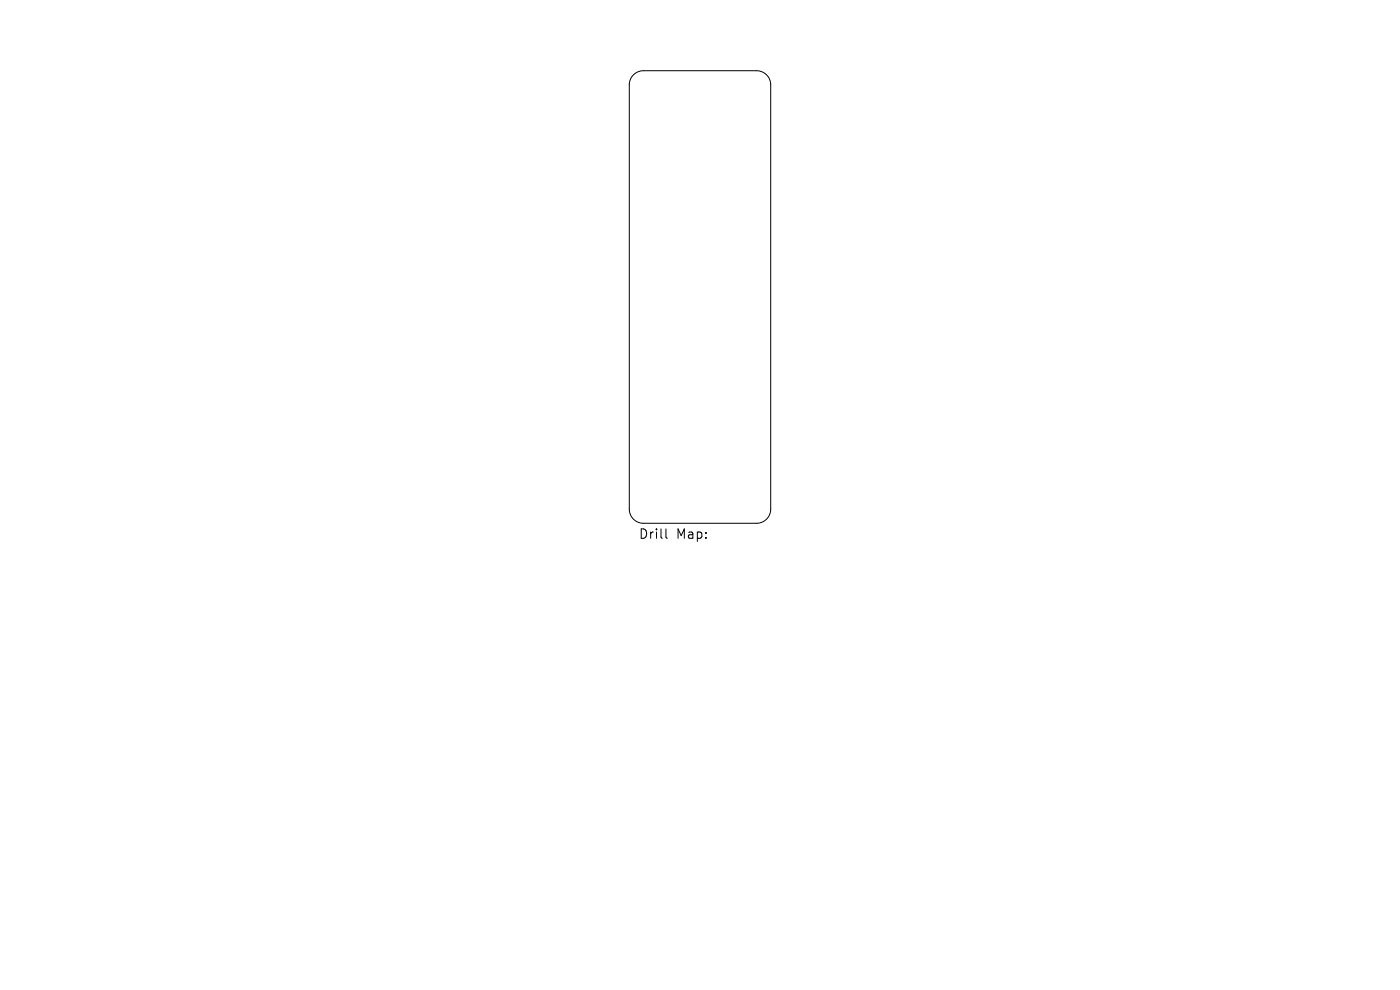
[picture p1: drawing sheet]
<svg xmlns="http://www.w3.org/2000/svg" width="297mm" height="210mm" viewBox="0 0 297 210" stroke-linecap="round" stroke-linejoin="round" font-family="sans-serif">
<defs><g id="words">
<g font-size="2.8">
<text x="135.4" y="114.6">Drill</text>
<text x="143.4" y="114.6">Map:</text>
</g>
</g></defs>
<path d="M134.4 15.9a3 3 0 0 1 2.1-.9h24a3 3 0 0 1 3 3v90a3 3 0 0 1-3 3h-24a3 3 0 0 1-3-3v-90a3 3 0 0 1 .9-2.1zM141.3 112.2v1.7l.3 .3" fill="none" stroke="#000" stroke-width=".21"/>
<use href="#words"/>
</svg>
